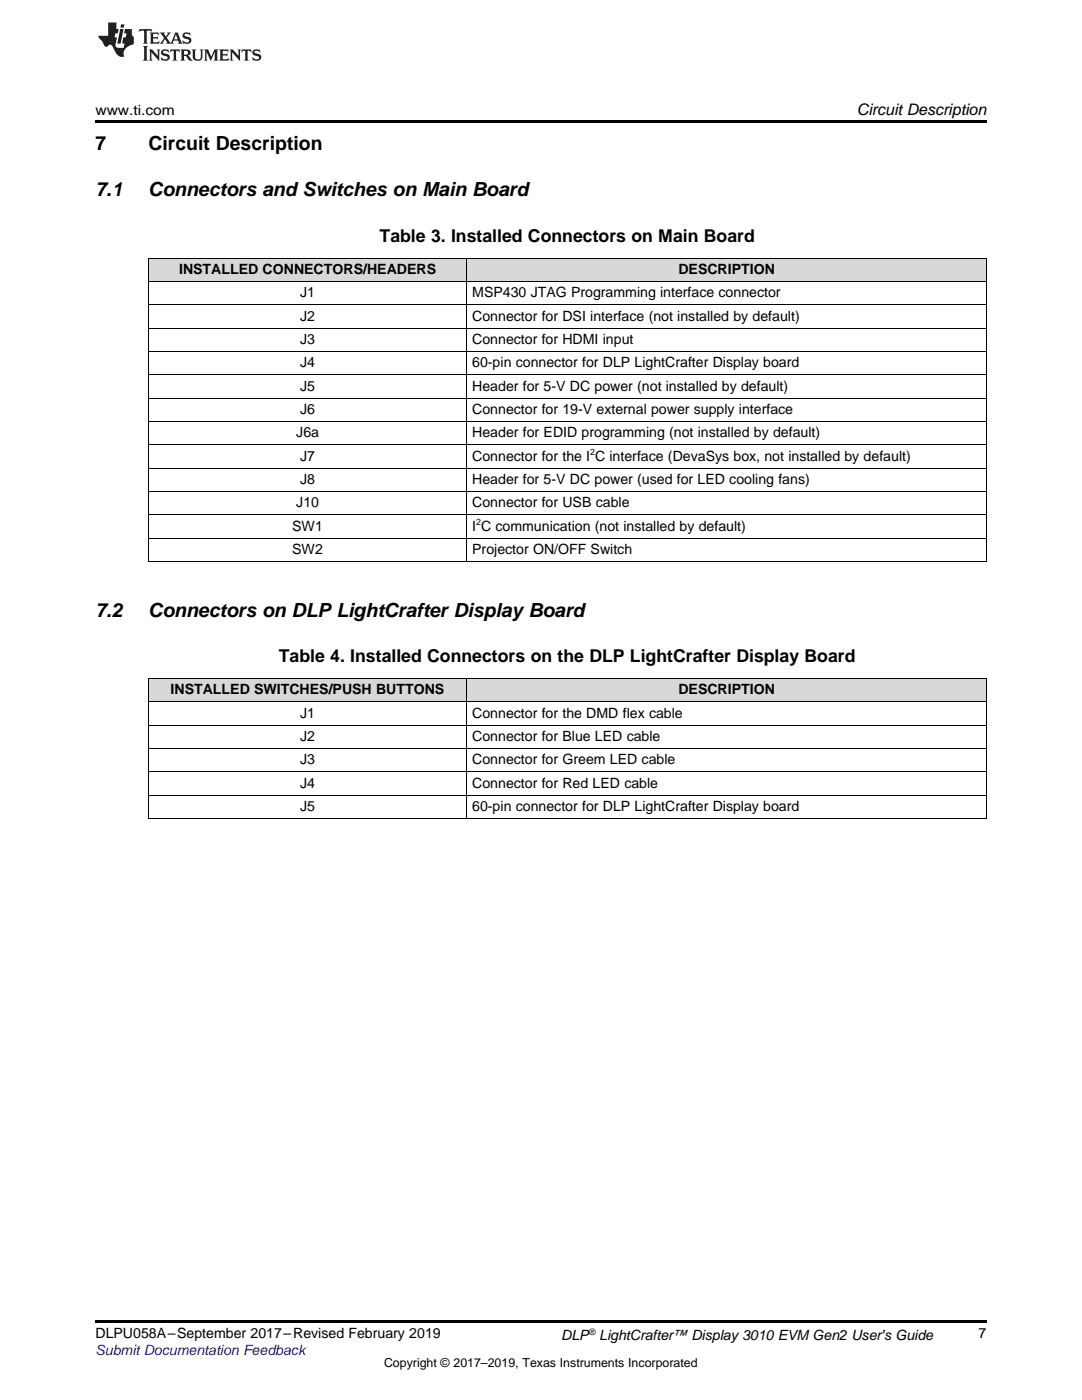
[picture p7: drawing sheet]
<svg xmlns="http://www.w3.org/2000/svg" width="216mm" height="279mm" viewBox="0 0 216 279" stroke-linecap="round" stroke-linejoin="round" font-family="sans-serif">
<defs><g id="words">
<g font-size="3.9">
<text x="19" y="30">7</text>
<text x="29.6" y="30">Circuit Description</text>
<text x="19" y="39.2">7.1</text>
<text x="29.6" y="39.2">Connectors and Switches on Main Board</text>
<text x="19" y="123">7.2</text>
<text x="29.6" y="123">Connectors on DLP LightCrafter Display Board</text>
</g>
<g font-size="3.5">
<text x="75.7" y="48.3">Table 3. Installed Connectors on Main Board</text>
<text x="55.6" y="132.1">Table 4. Installed Connectors on the DLP LightCrafter Display Board</text>
</g>
<text font-size="3.2" x="171" y="23">Circuit Description</text>
<g font-size="2.8">
<text x="19" y="23">www.ti.com</text>
<text x="35.7" y="54.7">INSTALLED CONNECTORS/HEADERS</text>
<text x="59.9" y="59.3">J1</text>
<text x="94.2" y="59.3">MSP430 JTAG Programming interface connector</text>
<text x="135.4" y="54.7">DESCRIPTION</text>
<text x="59.9" y="64">J2</text>
<text x="94.2" y="64">Connector for DSI interface (not installed by default)</text>
<text x="59.9" y="68.7">J3</text>
<text x="94.2" y="68.7">Connector for HDMI input</text>
<text x="59.9" y="73.3">J4</text>
<text x="59.9" y="78">J5</text>
<text x="94.2" y="73.3">60-pin connector for DLP LightCrafter Display board</text>
<text x="94.2" y="78">Header for 5-V DC power (not installed by default)</text>
<text x="59.9" y="82.6">J6</text>
<text x="94.2" y="82.6">Connector for 19-V external power supply interface</text>
<text x="59.1" y="87.3">J6a</text>
<text x="94.2" y="87.3">Header for EDID programming (not installed by default)</text>
<text x="59.9" y="91.9">J7</text>
<text x="94.2" y="91.9">Connector for the I C interface (DevaSys box, not installed by default)</text>
<text x="59.1" y="101.2">J10</text>
<text x="59.9" y="96.6">J8</text>
<text x="94.2" y="96.6">Header for 5-V DC power (used for LED cooling fans)</text>
<text x="94.2" y="101.2">Connector for USB cable</text>
<text x="58.3" y="105.9">SW1</text>
<text x="94.2" y="105.9">I C communication (not installed by default)</text>
<text x="58.3" y="110.6">SW2</text>
<text x="94.2" y="110.6">Projector ON/OFF Switch</text>
<text x="34" y="138.5">INSTALLED</text>
<text x="50.7" y="138.5">SWITCHES/PUSH BUTTONS</text>
<text x="59.9" y="143.2">J1</text>
<text x="94.2" y="143.2">Connector for the DMD flex cable</text>
<text x="135.4" y="138.5">DESCRIPTION</text>
<text x="59.9" y="147.8">J2</text>
<text x="94.2" y="147.8">Connector for Blue LED cable</text>
<text x="59.9" y="152.5">J3</text>
<text x="94.2" y="152.5">Connector for Greem LED cable</text>
<text x="59.9" y="157.2">J4</text>
<text x="59.9" y="161.8">J5</text>
<text x="94.2" y="157.2">Connector for Red LED cable</text>
<text x="94.2" y="161.8">60-pin connector for DLP LightCrafter Display board</text>
<text x="19" y="267.1">DLPU058A–September 2017–Revised February 2019</text>
<text x="112" y="267.5">DLP LightCrafter™ Display 3010 EVM Gen2 User's Guide</text>
<text x="195.3" y="267">7</text>
</g>
<text font-size="2.8" fill="#00f" x="19" y="270.4">Submit Documentation Feedback</text>
<text font-size="2.5" x="76.6" y="272.7">Copyright © 2017–2019, Texas Instruments Incorporated</text>
<g font-size="1.8">
<text x="117.8" y="90.8">2</text>
<text x="95" y="104.8">2</text>
<text x="117.4" y="266.3">®</text>
</g>
</g></defs>
<g fill="#d8d8d8">
<path d="M29.6 135.4h20.1v4.7h-20.1z"/>
<path d="M49.7 135.4h41.8v4.7h-41.8z"/>
<path d="M91.5 135.4h1.7v4.7h-1.7z"/>
<path d="M93.2 135.4h61.8v4.7h-61.8z"/>
<path d="M155 135.4h41.8v4.7h-41.8z"/>
<path d="M29.6 51.6h20.1v4.6h-20.1z"/>
<path d="M49.7 51.6h41.8v4.6h-41.8z"/>
<path d="M91.5 51.6h1.7v4.6h-1.7z"/>
<path d="M93.2 51.6h61.8v4.6h-61.8z"/>
<path d="M155 51.6h41.8v4.6h-41.8z"/>
</g>
<path d="M19 24h177.8v.6h-177.8zM19 263.5h177.8v.6h-177.8z" fill="#000"/>
<g fill="none" stroke="#000" stroke-width=".2">
<path d="M29.6 56.2h167.2M29.6 51.5h167.2M29.7 51.6v60.5M93.1 51.6v60.5M196.8 51.6v60.5M29.6 79.5h167.2M29.6 74.8h167.2M29.6 70.1h167.2M29.6 65.5h167.2M29.6 60.8h167.2M29.6 98.1h167.2M29.6 93.4h167.2"/>
<path d="M29.6 88.8h167.2M29.6 84.1h167.2M29.6 112.1h167.2M29.6 107.4h167.2M29.6 102.7h167.2M29.6 135.4h167.2M29.7 135.4v28M93.1 135.4v28M196.8 135.4v28M29.6 158.7h167.2M29.6 154h167.2M29.6 149.3h167.2"/>
<path d="M29.6 144.7h167.2M29.6 140h167.2M29.6 163.3h167.2"/>
</g>
<g fill="#231f20">
<path d="M27.8 5.8l-.1 .6 .5-.3h.5l.1 .2v2.1l-.3 .3h1l-.2-.3v-2.1v-.2h.6l.4 .3-.1-.6zM29.9 6.5l.2 .4v1.5l-.2 .3h1.8l.1-.5a1.04 1.04 0 0 1-1.2 .1v-.6h.5l.4 .2v-.7l-.4 .2h-.5v-.6h.8l.3 .2-.1-.5zM31.9 6.5l.9 1.1-1 1.1h.9l-.2-.2 .4-.7 .5 .7-.2 .2h1.5l-.2-.2 .1-.4h.9l.2 .4-.2 .2h.9l-.2-.3-.7-1.9h-.5l-.9 2.1-.8-1.1 .8-1h-.8l.2 .3-.4 .5-.4-.6 .2-.2zM35.1 6.9l.4 .9h-.8zM36.6 6.6a.63 .63 0 0 0-.2 .7 .63 .63 0 0 0 .6 .4l.6 .2 .2 .2a.75 .75 0 0 1-.8 .4 .75 .75 0 0 1-.6-.5l.1 .7 .2-.1a1.11 1.11 0 0 0 1.5-.5 1.13 1.13 0 0 0-1.3-.9v-.3a1.04 1.04 0 0 1 1.1 .2l-.1-.6-.2 .1-.5-.1zM28.5 9.2l.3 .3v2.2l-.3 .4h1l-.2-.4v-2.2l.2-.3zM29.7 9.9l.2 .3v1.5l-.2 .4h.7l-.2-.4v-1.3l1.6 1.7v-1.9l.2-.3h-.7l.2 .3v.9l-1.1-1.2zM32.3 10a.62 .62 0 0 0-.2 .7 .62 .62 0 0 0 .6 .4l.6 .2 .2 .2a.76 .76 0 0 1-.8 .4 .76 .76 0 0 1-.6-.5l.1 .7 .2-.1a1.11 1.11 0 0 0 1.5-.6 1.13 1.13 0 0 0-1.3-.8v-.3a1.04 1.04 0 0 1 1.1 .1l-.1-.5-.2 .1-.5-.2zM34 9.9l-.1 .6a.61 .61 0 0 1 .7-.3l.1 1.5-.3 .4h1l-.3-.4 .1-1.5a.63 .63 0 0 1 .7 .3l-.1-.6zM36 9.9l.2 .3v1.5l-.2 .4h.9l-.2-.2v-.7l.6 .2a.76 .76 0 0 0 1.1 .6l-1-.9a.58 .58 0 0 0 .6-.6 .58 .58 0 0 0-.5-.6zM36.7 10.2l.1-.1a.45 .45 0 0 1 .6 .1 .45 .45 0 0 1 .1 .5l-.8 .2zM38.2 9.9l.2 .2a2.17 2.17 0 0 0 .4 1.9 .99 .99 0 0 0 1.6-.7v-1.1l.2-.3h-.7l.1 .2a1.92 1.92 0 0 1-.1 1.7 .6 .6 0 0 1-1-.5v-1.1l.2-.3zM40.7 9.9l.2 .3v1.5l-.2 .4h.7l-.2-.4v-1.4l.8 1.8 .9-1.8v1.4l-.2 .4h.9l-.3-.4v-1.5l.3-.3h-.8l-.6 1.4-.7-1.4zM43.7 9.9l.3 .3v1.5l-.3 .4h1.9l.1-.6a1.04 1.04 0 0 1-1.3 .2v-.6h.6l.4 .1v-.6l-.4 .2h-.6l.1-.6h.7l.4 .2-.1-.5zM45.8 9.9l.2 .3v1.5l-.2 .4h.8l-.3-.4v-1.3l1.6 1.7v-1.9l.2-.3h-.7l.2 .3v.9l-1.1-1.2zM48.3 9.9l-.1 .6a.61 .61 0 0 1 .7-.3v1.5l-.2 .4h.9l-.2-.4v-1.5a.63 .63 0 0 1 .8 .3l-.1-.6zM50.6 10a.62 .62 0 0 0-.2 .7 .62 .62 0 0 0 .6 .4l.6 .2 .1 .2a.76 .76 0 0 1-.7 .4 .76 .76 0 0 1-.6-.5l.1 .7 .1-.1a1.11 1.11 0 0 0 1.5-.6 1.13 1.13 0 0 0-1.2-.8l-.1-.3a1.04 1.04 0 0 1 1.2 .1l-.2-.5-.1 .1-.5-.2z"/>
<path d="M21.6 4.5v2.6h-2l.1 .4 .8 .9a.91 .91 0 0 0 .9 .9 .56 .56 0 0 1 .5-.4 .56 .56 0 0 1 .5 .3l.4 .8a1.53 1.53 0 0 0 2 1.3 1.54 1.54 0 0 1 1-2.1l.9-.4-.1-1.4a1.52 1.52 0 0 1-.3-1.6h-1.4l-.1 .9h.5l-.2 .8h-.5l-.2 .9v.2l.4 .1-.1 .9a1.93 1.93 0 0 1-1.6-.3l.2-1.8h-.4l.1-.8h.5l.2-.9h-.5v-1.3zM24 5.8l-.6 2.9h.7l.5-2.9zM24.2 4.9l-.2 .6h.7l.1-.6z"/>
</g>
<use href="#words"/>
</svg>
